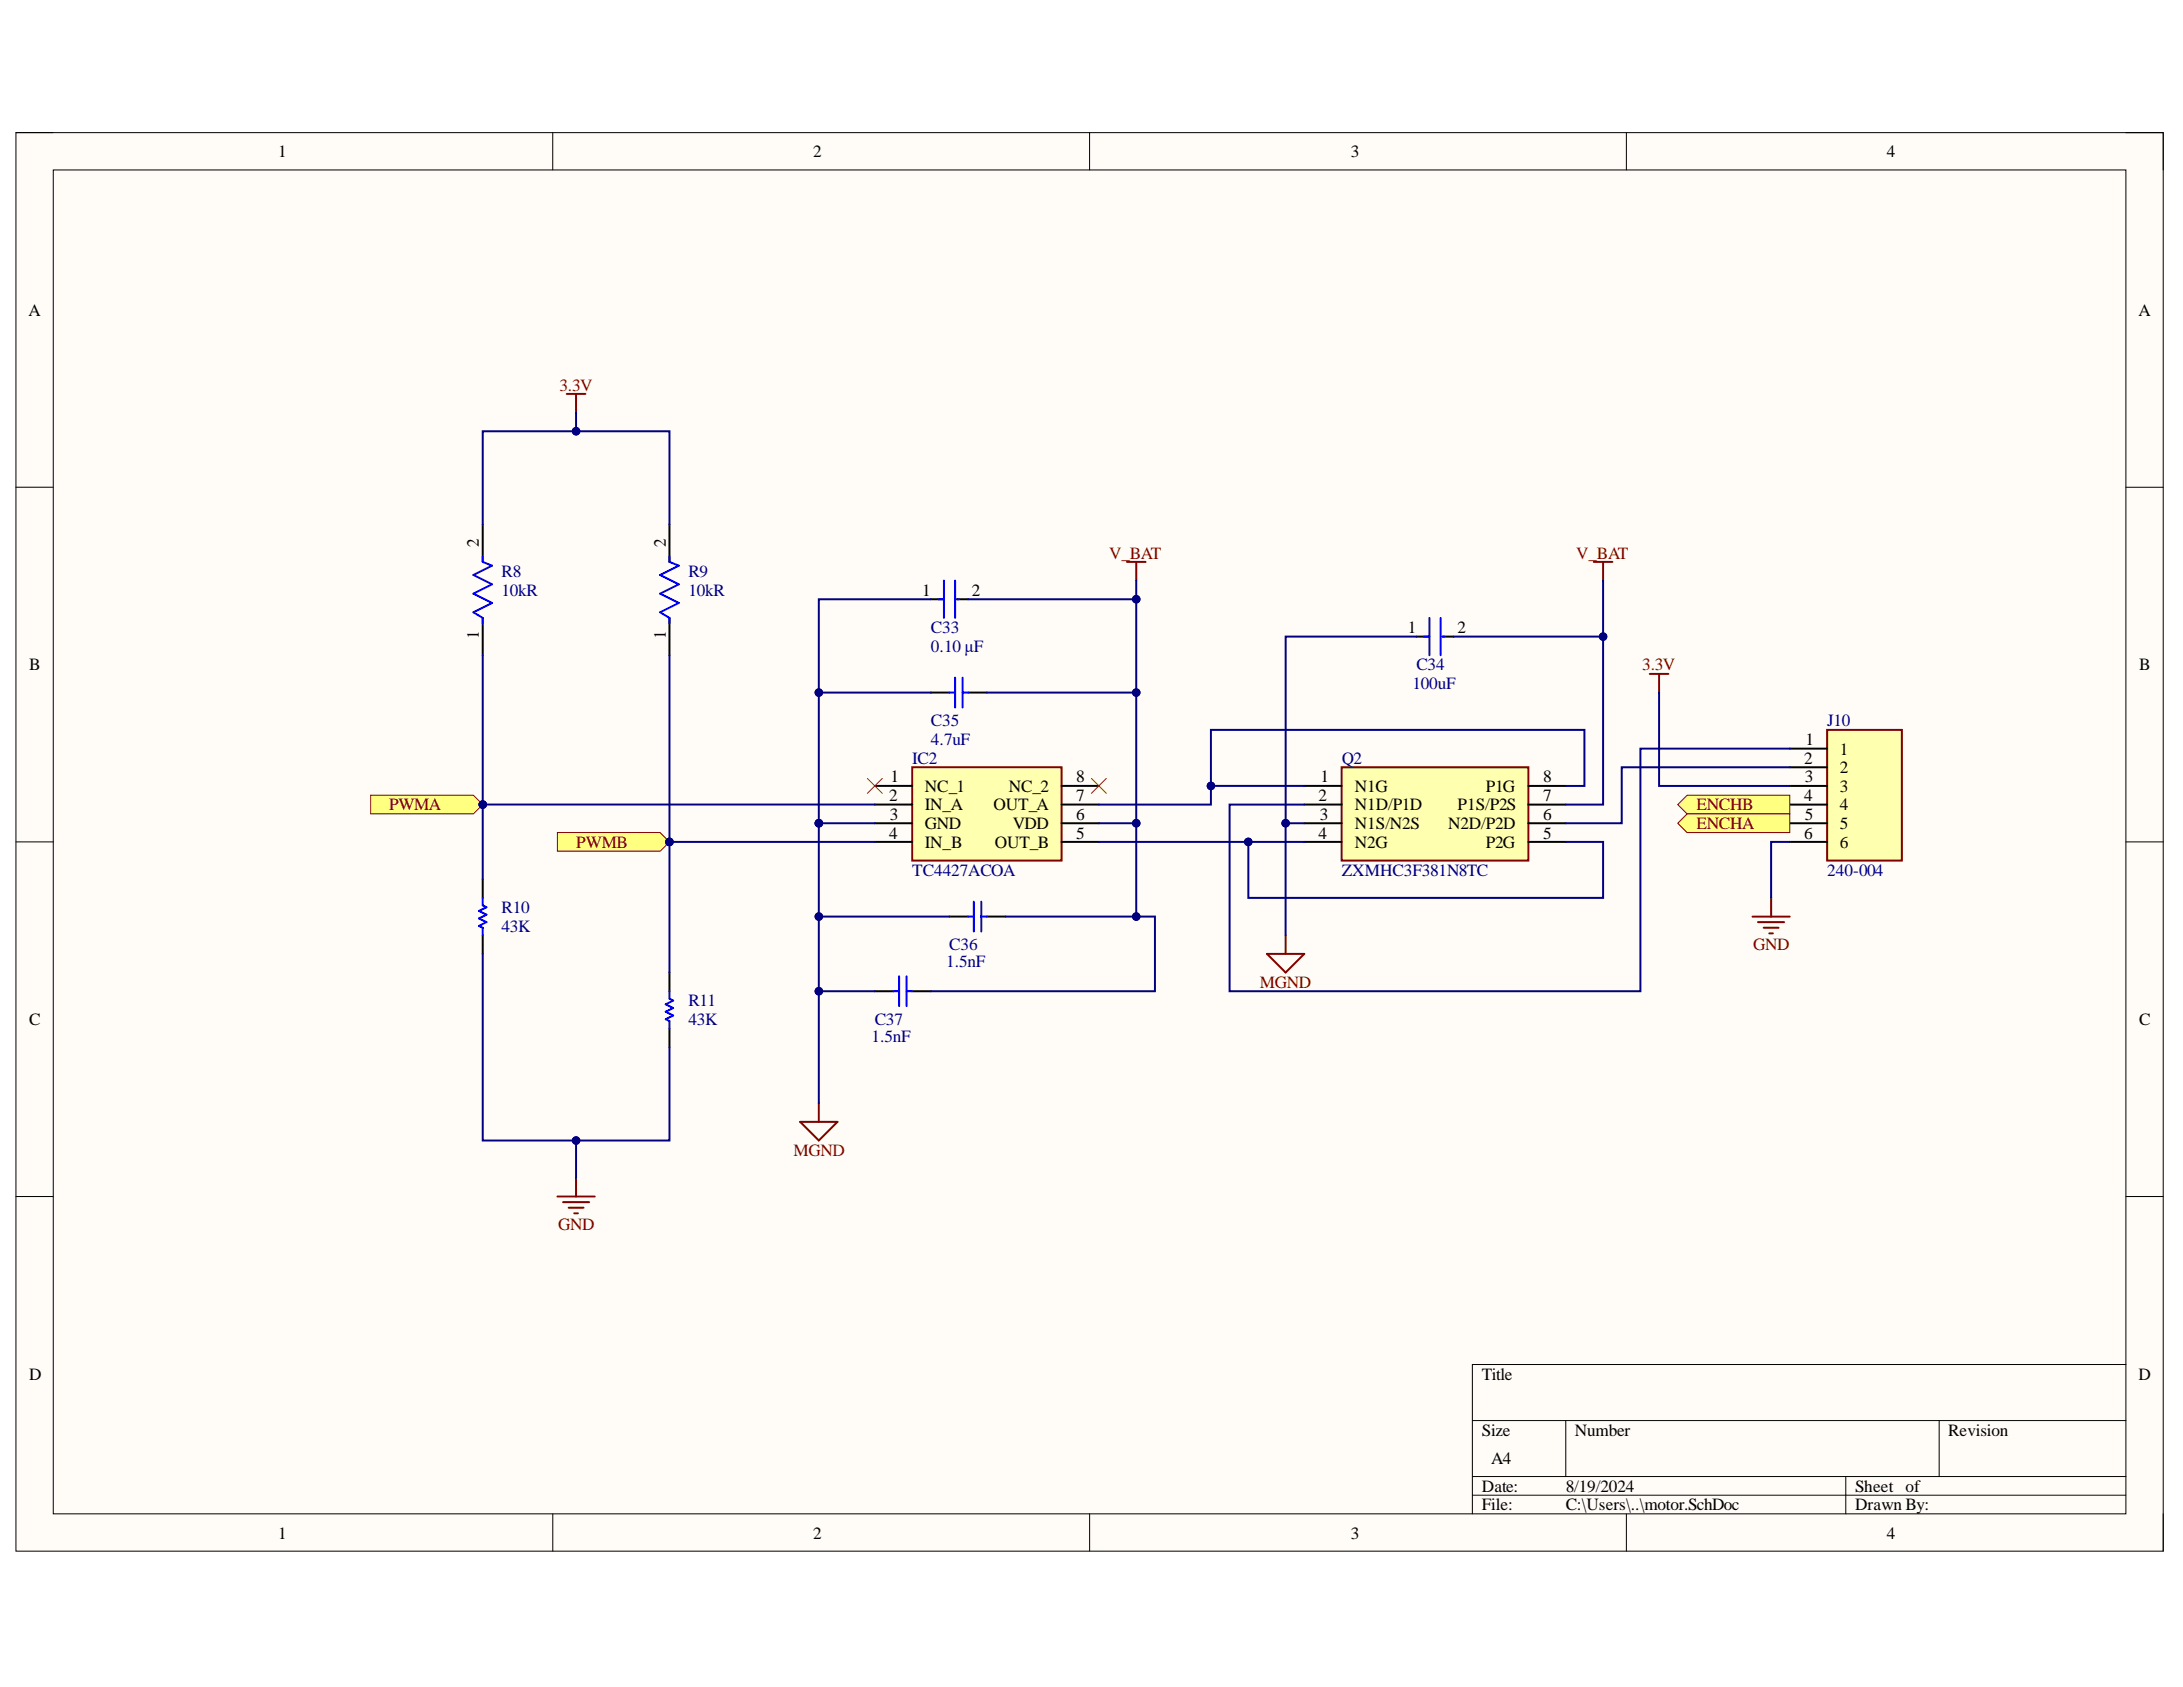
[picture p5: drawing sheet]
<svg xmlns="http://www.w3.org/2000/svg" width="279mm" height="216mm" viewBox="0 0 279 216" stroke-linecap="round" stroke-linejoin="round" font-family="sans-serif">
<defs><g id="words">
<g font-size="2.2">
<text x="35.6" y="20.1">1</text>
<text x="104.1" y="20.1">2</text>
<text x="172.9" y="20.1">3</text>
<text x="241.5" y="20.1">4</text>
<text x="3.6" y="40.4">A</text>
<text x="273.7" y="40.4">A</text>
<text x="61.3" y="70" transform="rotate(-90 61.3 70)">2</text>
<text x="85.2" y="70" transform="rotate(-90 85.2 70)">2</text>
<text x="118" y="76.2">1</text>
<text x="124.4" y="76.2">2</text>
<text x="61.3" y="81.8" transform="rotate(-90 61.3 81.8)">1</text>
<text x="85.2" y="81.8" transform="rotate(-90 85.2 81.8)">1</text>
<text x="180.2" y="81">1</text>
<text x="186.5" y="81">2</text>
<text x="3.7" y="85.8">B</text>
<text x="273.8" y="85.8">B</text>
<text x="231.1" y="95.4">1</text>
<text x="114" y="100.1">1</text>
<text x="118.4" y="101.3">NC_1</text>
<text x="129.1" y="101.3">NC_2</text>
<text x="137.7" y="100.1">8</text>
<text x="169" y="100.1">1</text>
<text x="173.4" y="101.3">N1G</text>
<text x="190.2" y="101.3">P1G</text>
<text x="197.5" y="100.1">8</text>
<text x="230.9" y="97.8">2</text>
<text x="231" y="100.1">3</text>
<text x="235.5" y="96.6">1</text>
<text x="235.5" y="99">2</text>
<text x="235.5" y="101.3">3</text>
<text x="113.8" y="102.5">2</text>
<text x="113.8" y="107.3">4</text>
<text x="113.9" y="105">3</text>
<text x="118.4" y="103.7">IN_A</text>
<text x="118.4" y="106.1">GND</text>
<text x="127.2" y="103.7">OUT_A</text>
<text x="129.6" y="106.1">VDD</text>
<text x="137.7" y="102.5">7</text>
<text x="137.7" y="105">6</text>
<text x="137.7" y="107.3">5</text>
<text x="168.8" y="102.5">2</text>
<text x="168.8" y="107.3">4</text>
<text x="168.9" y="105">3</text>
<text x="173.4" y="103.7">N1D/P1D</text>
<text x="173.4" y="106.1">N1S/N2S</text>
<text x="185.3" y="106.1">N2D/P2D</text>
<text x="186.5" y="103.7">P1S/P2S</text>
<text x="197.5" y="102.5">7</text>
<text x="197.5" y="105">6</text>
<text x="197.5" y="107.3">5</text>
<text x="230.9" y="102.5">4</text>
<text x="230.9" y="107.3">6</text>
<text x="231" y="105">5</text>
<text x="235.5" y="103.7">4</text>
<text x="235.5" y="106.1">5</text>
<text x="118.4" y="108.5">IN_B</text>
<text x="127.3" y="108.5">OUT_B</text>
<text x="173.4" y="108.5">N2G</text>
<text x="190.2" y="108.5">P2G</text>
<text x="235.5" y="108.5">6</text>
<text x="3.7" y="131.2">C</text>
<text x="273.8" y="131.2">C</text>
<text x="3.7" y="176.6">D</text>
<text x="189.7" y="176.6">Title</text>
<text x="273.7" y="176.6">D</text>
<text x="189.7" y="183.7">Size</text>
<text x="201.6" y="183.7">Number</text>
<text x="249.3" y="183.7">Revision</text>
<text x="189.7" y="190.9">Date:</text>
<text x="190.8" y="187.4">A4</text>
<text x="200.4" y="190.9">8/19/2024</text>
<text x="237.4" y="190.9">Sheet of</text>
<text x="35.6" y="196.9">1</text>
<text x="104.1" y="196.9">2</text>
<text x="172.9" y="196.9">3</text>
<text x="189.7" y="193.3">File:</text>
<text x="200.4" y="193.3">C:\Users\..\motor.SchDoc</text>
<text x="237.4" y="193.3">Drawn By:</text>
<text x="241.5" y="196.9">4</text>
</g>
<g font-size="2.2" fill="#800000">
<text x="71.6" y="50">3.3V</text>
<text x="142" y="71.5">V_BAT</text>
<text x="201.7" y="71.5">V_BAT</text>
<text x="210.2" y="85.8">3.3V</text>
<text x="49.8" y="103.7">PWMA</text>
<text x="217.1" y="103.7">ENCHB</text>
<text x="217.1" y="106.1">ENCHA</text>
<text x="73.7" y="108.5">PWMB</text>
<text x="224.4" y="121.6">GND</text>
<text x="161.2" y="126.4">MGND</text>
<text x="101.5" y="147.9">MGND</text>
<text x="71.4" y="157.4">GND</text>
</g>
<g font-size="2.2" fill="#000080">
<text x="64.2" y="76.2">10kR</text>
<text x="64.2" y="73.9">R8</text>
<text x="88.1" y="76.2">10kR</text>
<text x="88.1" y="73.9">R9</text>
<text x="119.1" y="83.4">0.10 μF</text>
<text x="119.1" y="81">C33</text>
<text x="180.8" y="88.2">100uF</text>
<text x="181.3" y="85.8">C34</text>
<text x="119.1" y="95.4">4.7uF</text>
<text x="119.1" y="93">C35</text>
<text x="233.9" y="93">J10</text>
<text x="116.8" y="97.8">IC2</text>
<text x="171.7" y="97.8">Q2</text>
<text x="116.8" y="112.1">TC4427ACOA</text>
<text x="171.7" y="112.1">ZXMHC3F381N8TC</text>
<text x="233.9" y="112.1">240-004</text>
<text x="64.2" y="119.2">43K</text>
<text x="64.2" y="116.9">R10</text>
<text x="121.1" y="123.8">1.5nF</text>
<text x="121.5" y="121.6">C36</text>
<text x="88.1" y="131.2">43K</text>
<text x="88.1" y="128.8">R11</text>
<text x="111.9" y="131.2">C37</text>
<text x="111.5" y="133.4">1.5nF</text>
</g>
</g></defs>
<path d="M2 17h274.9v181.5h-274.9z" fill-rule="evenodd" fill="#fffcf8"/>
<path d="M2 17h274.9v181.5h-274.9z" fill="none" stroke="#000" stroke-width=".13"/>
<path d="M6.8 21.8h265.3v171.9h-265.3z" fill-rule="evenodd" fill="#fffcf8"/>
<g fill="none" stroke="#000" stroke-width=".13">
<path d="M2 17h4.8M70.7 17v4.8M139.5 17v4.8M208.2 17v4.8M272.1 17h4.8v4.8M6.8 21.8h265.3v171.9h-265.3zM2 62.4h4.8M272.1 62.4h4.8M2 107.7h4.8M272.1 107.7h4.8M2 153.1h4.8M272.1 153.1h4.8"/>
<path d="M272.1 174.6h-83.7v19.1M70.7 193.7v4.8M139.5 193.7v4.8M188.4 181.8h83.7M188.4 189h83.7M188.4 191.4h83.7M200.4 181.8v7.2M208.2 193.7v4.8M236.2 189v4.7M248.2 181.8v7.2M276.9 193.7v4.8"/>
</g>
<path d="M116.8 98.2h19.1v11.9h-19.1z" fill-rule="evenodd" fill="#ffffb0"/>
<path d="M116.8 98.2h19.1v11.9h-19.1z" fill="none" stroke="#800000" stroke-width=".25"/>
<path d="M112 100.6h4.8M112 103h4.8M112 105.4h4.8M112 107.7h4.8M135.9 100.6h4.7M135.9 103h4.7M135.9 105.4h4.7M135.9 107.7h4.7" fill="none" stroke="#000" stroke-width=".25"/>
<path d="M171.7 98.2h23.9v11.9h-23.9z" fill-rule="evenodd" fill="#ffffb0"/>
<path d="M144.2 71.9h2.4M145.4 71.9v2.4M204 71.9h2.4M205.2 71.9v2.4M171.7 98.2h23.9v11.9h-23.9z" fill="none" stroke="#800000" stroke-width=".25"/>
<g fill="none" stroke="#000" stroke-width=".25">
<path d="M61.8 67.1v4.8M61.8 79.1v4.8M85.7 67.1v4.8M85.7 79.1v4.8M119.1 76.7h1.7M122.5 76.7h1.4M119.1 88.6h2.4M123.9 88.6h2.4M181.3 81.5h1.7M184.6 81.5h1.5M61.8 112.5v2.4M61.8 119.7v2.4"/>
<path d="M121.5 117.3h2.4M126.3 117.3h2.4M166.9 100.6h4.8M166.9 103h4.8M166.9 105.4h4.8M166.9 107.7h4.8M195.6 100.6h4.8M195.6 103h4.8M195.6 105.4h4.8M195.6 107.7h4.8M85.7 124.5v2.4M85.7 131.6v2.4"/>
<path d="M112 126.9h2.4M116.8 126.9h2.3"/>
</g>
<g fill="none" stroke="#00f" stroke-width=".25">
<path d="M61.8 71.2v.7l1.2 .5-2.4 1.2 2.4 1.2-2.4 1.2 2.4 1.2-2.4 1.2 1.2 .7v.7M85.7 71.2v.7l1.2 .5-2.4 1.2 2.4 1.2-2.4 1.2 2.4 1.2-2.4 1.2 1.2 .7v.7M120.1 76.7h.7M120.8 74.3v4.8M122.2 74.3v4.8M122.5 76.7h.2M183 79.1v4.8M184.4 79.1v4.8M121.5 88.6h.7M122.2 86.7v3.8M123.2 86.7v3.8M123.2 88.6h.7"/>
<path d="M182.2 81.5h.8M184.6 81.5h.3M61.8 114.9v1l.5 .2-1 .5 1 .5-1 .4 1 .5-1 .5 .5 .2v1M123.9 117.3h.7M124.6 115.4v3.8M125.6 115.4v3.8M125.6 117.3h.7M85.7 126.9v.9l.5 .3-1 .4 1 .5-1 .5 1 .5-1 .4 .5 .3v.9M114.4 126.9h.7M115.1 124.9v3.9M116 124.9v3.9M116 126.9h.8"/>
</g>
<path d="M233.9 93.4h9.5v16.7h-9.5z" fill-rule="evenodd" fill="#ffffb0"/>
<g fill="none" stroke="#800000" stroke-width=".25">
<path d="M72.5 50.4h2.4M73.7 50.4v2.4M211.1 86.2h2.4M212.3 86.2v2.4M233.9 93.4h9.5v16.7h-9.5zM164.5 119.7v2.4M224.3 117.3h4.8M225 118h3.4M225.7 118.7h1.9M226.4 119.5h.5M226.7 114.9v2.4M162.2 122.1h4.7l-2.4 2.4z"/>
<path d="M71.3 153.1h4.8M72.1 153.8h3.3M72.8 154.6h1.9M73.5 155.3h.5M73.7 150.7v2.4M102.4 143.6h4.8l-2.4 2.4zM104.8 141.2v2.4"/>
</g>
<path d="M229.1 95.8h4.8M229.1 98.2h4.8M229.1 100.6h4.8M229.1 103h4.8M229.1 105.4h4.8M229.1 107.7h4.8" fill="none" stroke="#000" stroke-width=".25"/>
<path d="M214.7 103l1.2-1.2h13.2v2.4h-13.2z" fill-rule="evenodd" fill="#ffff80"/>
<path d="M214.7 103l1.2-1.2h13.2v2.4h-13.2z" fill="none" stroke="#800000" stroke-width=".13"/>
<path d="M214.7 105.4l1.2-1.2h13.2v2.4h-13.2z" fill-rule="evenodd" fill="#ffff80"/>
<path d="M214.7 105.4l1.2-1.2h13.2v2.4h-13.2z" fill="none" stroke="#800000" stroke-width=".13"/>
<path d="M47.4 101.8h13.2l1.2 1.2-1.2 1.2h-13.2z" fill-rule="evenodd" fill="#ffff80"/>
<path d="M47.4 101.8h13.2l1.2 1.2-1.2 1.2h-13.2z" fill="none" stroke="#800000" stroke-width=".13"/>
<circle cx="61.8" cy="103" r=".48" fill="#000080"/>
<circle cx="61.8" cy="103" r=".48" fill="none" stroke="#000080" stroke-width=".13"/>
<path d="M71.3 106.6h13.2l1.2 1.1-1.2 1.2h-13.2z" fill-rule="evenodd" fill="#ffff80"/>
<path d="M71.3 106.6h13.2l1.2 1.1-1.2 1.2h-13.2z" fill="none" stroke="#800000" stroke-width=".13"/>
<circle cx="85.7" cy="107.7" r=".48" fill="#000080"/>
<circle cx="85.7" cy="107.7" r=".48" fill="none" stroke="#000080" stroke-width=".13"/>
<path d="M73.7 52.8v2.4h-11.9v11.9" fill="none" stroke="#000080" stroke-width=".25"/>
<circle cx="73.7" cy="55.2" r=".48" fill="#000080"/>
<circle cx="73.7" cy="55.2" r=".48" fill="none" stroke="#000080" stroke-width=".13"/>
<path d="M73.7 55.2h12v11.9" fill="none" stroke="#000080" stroke-width=".25"/>
<circle cx="73.7" cy="55.2" r=".48" fill="#000080"/>
<circle cx="73.7" cy="55.2" r=".48" fill="none" stroke="#000080" stroke-width=".13"/>
<path d="M61.8 103h50.2" fill="none" stroke="#000080" stroke-width=".25"/>
<circle cx="61.8" cy="103" r=".48" fill="#000080"/>
<circle cx="61.8" cy="103" r=".48" fill="none" stroke="#000080" stroke-width=".13"/>
<path d="M85.7 107.7h26.3" fill="none" stroke="#000080" stroke-width=".25"/>
<circle cx="85.7" cy="107.7" r=".48" fill="#000080"/>
<circle cx="85.7" cy="107.7" r=".48" fill="none" stroke="#000080" stroke-width=".13"/>
<path d="M104.8 105.4h7.2" fill="none" stroke="#000080" stroke-width=".25"/>
<circle cx="104.8" cy="105.4" r=".48" fill="#000080"/>
<circle cx="104.8" cy="105.4" r=".48" fill="none" stroke="#000080" stroke-width=".13"/>
<path d="M104.8 117.3h16.7" fill="none" stroke="#000080" stroke-width=".25"/>
<circle cx="104.8" cy="117.3" r=".48" fill="#000080"/>
<circle cx="104.8" cy="117.3" r=".48" fill="none" stroke="#000080" stroke-width=".13"/>
<path d="M73.7 146v4.7" fill="none" stroke="#000080" stroke-width=".25"/>
<circle cx="73.7" cy="146" r=".48" fill="#000080"/>
<circle cx="73.7" cy="146" r=".48" fill="none" stroke="#000080" stroke-width=".13"/>
<path d="M155 100.6h11.9" fill="none" stroke="#000080" stroke-width=".25"/>
<circle cx="155" cy="100.6" r=".48" fill="#000080"/>
<circle cx="155" cy="100.6" r=".48" fill="none" stroke="#000080" stroke-width=".13"/>
<path d="M166.9 105.4h-2.4v14.3" fill="none" stroke="#000080" stroke-width=".25"/>
<circle cx="164.5" cy="105.4" r=".48" fill="#000080"/>
<circle cx="164.5" cy="105.4" r=".48" fill="none" stroke="#000080" stroke-width=".13"/>
<path d="M181.3 81.5h-16.7v23.9" fill="none" stroke="#000080" stroke-width=".25"/>
<circle cx="164.5" cy="105.4" r=".48" fill="#000080"/>
<circle cx="164.5" cy="105.4" r=".48" fill="none" stroke="#000080" stroke-width=".13"/>
<path d="M205.2 74.3v7.2h-19.1" fill="none" stroke="#000080" stroke-width=".25"/>
<circle cx="205.2" cy="81.5" r=".48" fill="#000080"/>
<circle cx="205.2" cy="81.5" r=".48" fill="none" stroke="#000080" stroke-width=".13"/>
<path d="M205.2 81.5v21.5h-4.8" fill="none" stroke="#000080" stroke-width=".25"/>
<circle cx="205.2" cy="81.5" r=".48" fill="#000080"/>
<circle cx="205.2" cy="81.5" r=".48" fill="none" stroke="#000080" stroke-width=".13"/>
<path d="M229.1 98.2h-21.5v7.2h-7.2M166.9 107.7h-7.1v7.2h45.4v-7.2h-4.8" fill="none" stroke="#000080" stroke-width=".25"/>
<circle cx="159.8" cy="107.7" r=".48" fill="#000080"/>
<circle cx="159.8" cy="107.7" r=".48" fill="none" stroke="#000080" stroke-width=".13"/>
<path d="M140.6 107.7h19.2" fill="none" stroke="#000080" stroke-width=".25"/>
<circle cx="159.8" cy="107.7" r=".48" fill="#000080"/>
<circle cx="159.8" cy="107.7" r=".48" fill="none" stroke="#000080" stroke-width=".13"/>
<path d="M212.3 88.6v12h16.8M229.1 107.7h-2.4v7.2M104.8 126.9v14.3" fill="none" stroke="#000080" stroke-width=".25"/>
<circle cx="104.8" cy="126.9" r=".48" fill="#000080"/>
<circle cx="104.8" cy="126.9" r=".48" fill="none" stroke="#000080" stroke-width=".13"/>
<path d="M119.1 88.6h-14.3v16.8" fill="none" stroke="#000080" stroke-width=".25"/>
<circle cx="104.8" cy="105.4" r=".48" fill="#000080"/>
<circle cx="104.8" cy="105.4" r=".48" fill="none" stroke="#000080" stroke-width=".13"/>
<circle cx="104.8" cy="88.6" r=".48" fill="#000080"/>
<circle cx="104.8" cy="88.6" r=".48" fill="none" stroke="#000080" stroke-width=".13"/>
<path d="M126.3 88.6h19.1" fill="none" stroke="#000080" stroke-width=".25"/>
<circle cx="145.4" cy="88.6" r=".48" fill="#000080"/>
<circle cx="145.4" cy="88.6" r=".48" fill="none" stroke="#000080" stroke-width=".13"/>
<path d="M119.1 76.7h-14.3v11.9" fill="none" stroke="#000080" stroke-width=".25"/>
<circle cx="104.8" cy="88.6" r=".48" fill="#000080"/>
<circle cx="104.8" cy="88.6" r=".48" fill="none" stroke="#000080" stroke-width=".13"/>
<path d="M145.4 105.4v11.9" fill="none" stroke="#000080" stroke-width=".25"/>
<circle cx="145.4" cy="105.4" r=".48" fill="#000080"/>
<circle cx="145.4" cy="105.4" r=".48" fill="none" stroke="#000080" stroke-width=".13"/>
<circle cx="145.4" cy="117.3" r=".48" fill="#000080"/>
<circle cx="145.4" cy="117.3" r=".48" fill="none" stroke="#000080" stroke-width=".13"/>
<path d="M123.9 76.7h21.5" fill="none" stroke="#000080" stroke-width=".25"/>
<circle cx="145.4" cy="76.7" r=".48" fill="#000080"/>
<circle cx="145.4" cy="76.7" r=".48" fill="none" stroke="#000080" stroke-width=".13"/>
<path d="M229.1 95.8h-19.1v31.1h-52.6v-23.9h9.5M104.8 105.4v21.5h7.2" fill="none" stroke="#000080" stroke-width=".25"/>
<circle cx="104.8" cy="105.4" r=".48" fill="#000080"/>
<circle cx="104.8" cy="105.4" r=".48" fill="none" stroke="#000080" stroke-width=".13"/>
<circle cx="104.8" cy="117.3" r=".48" fill="#000080"/>
<circle cx="104.8" cy="117.3" r=".48" fill="none" stroke="#000080" stroke-width=".13"/>
<circle cx="104.8" cy="126.9" r=".48" fill="#000080"/>
<circle cx="104.8" cy="126.9" r=".48" fill="none" stroke="#000080" stroke-width=".13"/>
<path d="M128.7 117.3h19.1v9.6h-28.7" fill="none" stroke="#000080" stroke-width=".25"/>
<circle cx="145.4" cy="117.3" r=".48" fill="#000080"/>
<circle cx="145.4" cy="117.3" r=".48" fill="none" stroke="#000080" stroke-width=".13"/>
<path d="M145.4 74.3v31.1h-4.8" fill="none" stroke="#000080" stroke-width=".25"/>
<circle cx="145.4" cy="76.7" r=".48" fill="#000080"/>
<circle cx="145.4" cy="76.7" r=".48" fill="none" stroke="#000080" stroke-width=".13"/>
<circle cx="145.4" cy="88.6" r=".48" fill="#000080"/>
<circle cx="145.4" cy="88.6" r=".48" fill="none" stroke="#000080" stroke-width=".13"/>
<circle cx="145.4" cy="105.4" r=".48" fill="#000080"/>
<circle cx="145.4" cy="105.4" r=".48" fill="none" stroke="#000080" stroke-width=".13"/>
<path d="M200.4 100.6h2.4v-7.2h-47.8v9.6h-14.3" fill="none" stroke="#000080" stroke-width=".25"/>
<circle cx="155" cy="100.6" r=".48" fill="#000080"/>
<circle cx="155" cy="100.6" r=".48" fill="none" stroke="#000080" stroke-width=".13"/>
<path d="M61.8 83.9v28.6" fill="none" stroke="#000080" stroke-width=".25"/>
<circle cx="61.8" cy="103" r=".48" fill="#000080"/>
<circle cx="61.8" cy="103" r=".48" fill="none" stroke="#000080" stroke-width=".13"/>
<path d="M61.8 122.1v23.9h23.9v-12" fill="none" stroke="#000080" stroke-width=".25"/>
<circle cx="73.7" cy="146" r=".48" fill="#000080"/>
<circle cx="73.7" cy="146" r=".48" fill="none" stroke="#000080" stroke-width=".13"/>
<path d="M85.7 83.9v40.6" fill="none" stroke="#000080" stroke-width=".25"/>
<circle cx="85.7" cy="107.7" r=".48" fill="#000080"/>
<circle cx="85.7" cy="107.7" r=".48" fill="none" stroke="#000080" stroke-width=".13"/>
<path d="M111 99.6l1.9 1.9M112.9 99.6l-1.9 1.9M139.7 99.6l1.9 1.9M141.6 99.6l-1.9 1.9" fill="none" stroke="#f00" stroke-width=".13"/>
<use href="#words"/>
</svg>
